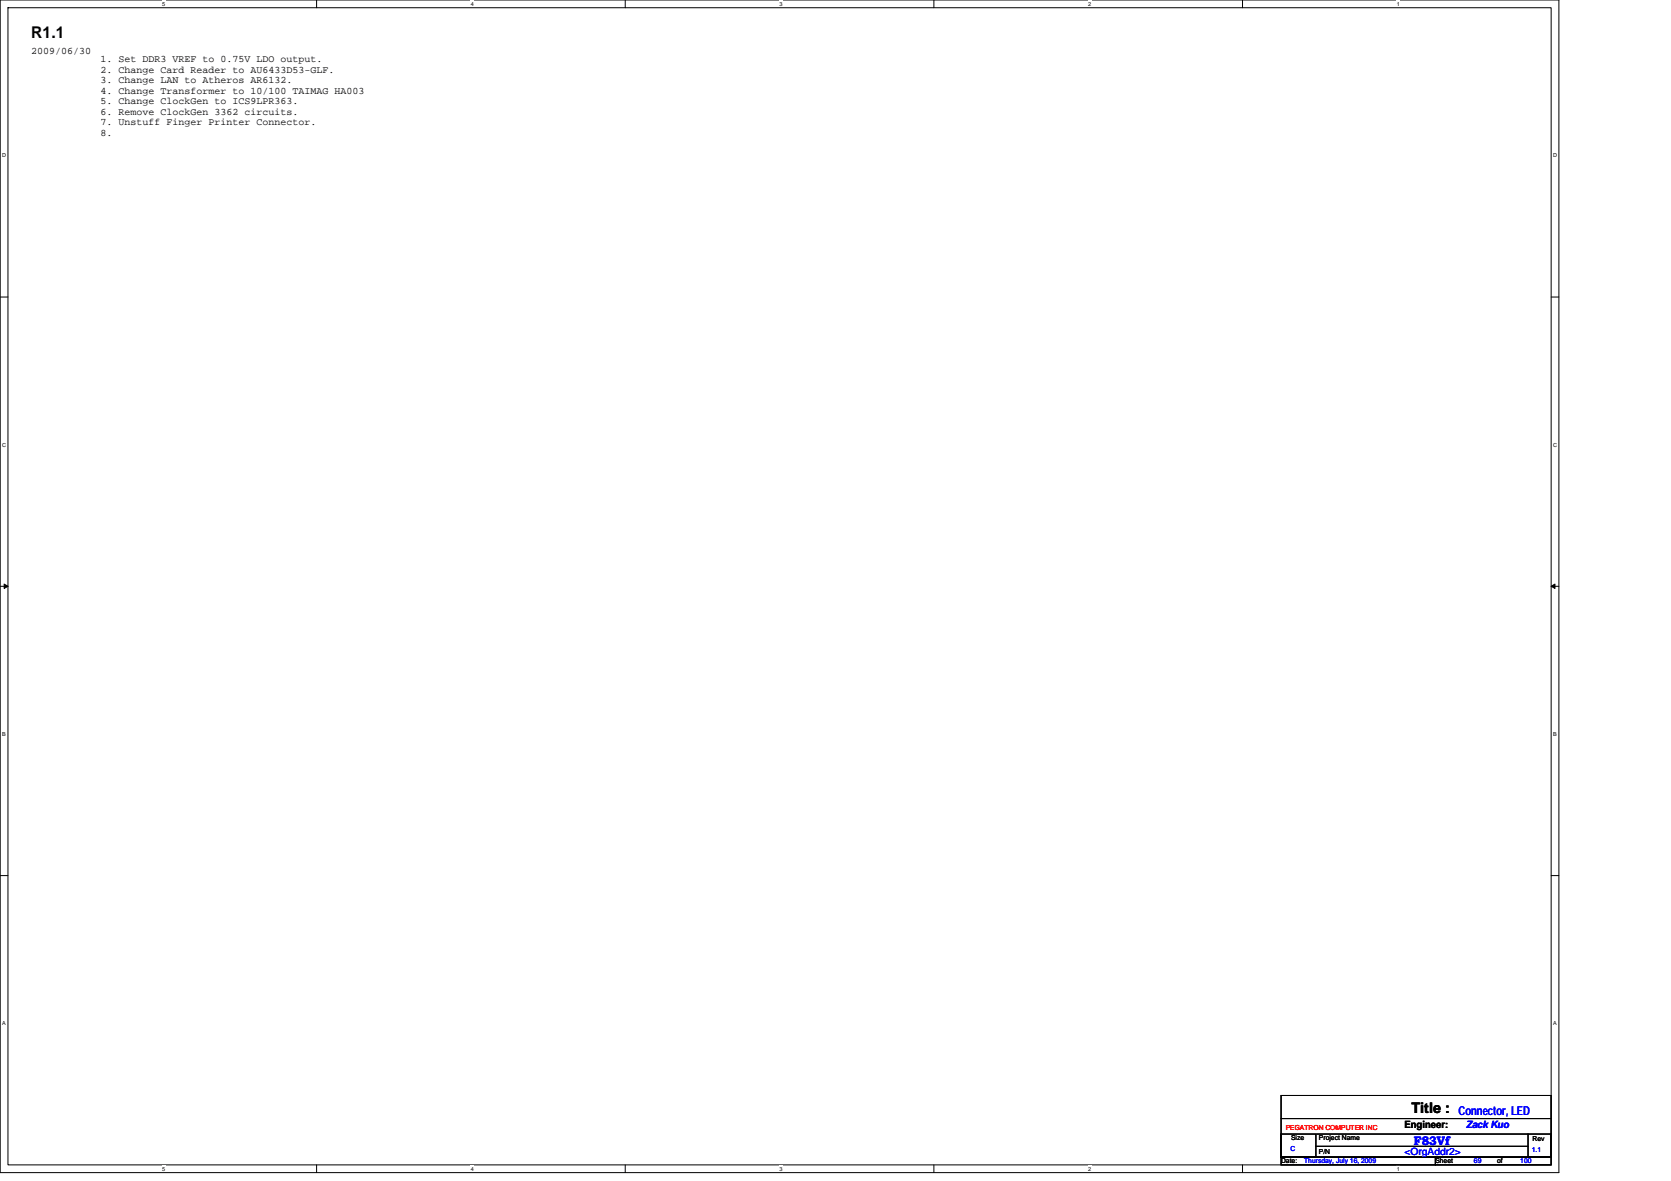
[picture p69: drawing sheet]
<svg xmlns="http://www.w3.org/2000/svg" width="297mm" height="210mm" viewBox="0 0 297 210" stroke-linecap="round" stroke-linejoin="round" font-family="sans-serif">
<defs><g id="words">
<text font-size="2.9" x="5.5" y="6.8">R1.1</text>
<text font-size="2.6" x="250.9" y="197.9">Title :</text>
<g font-size="2.2" fill="#00f">
<text x="251.3" y="203.5">F83Vf</text>
<text x="259.3" y="198.2">Connector, LED</text>
</g>
<g font-size="1.8">
<text x="5.5" y="9.6">2009/06/30</text>
<text x="17.9" y="11">1. Set DDR3 VREF to 0.75V LDO output.</text>
<text x="17.9" y="12.9">2. Change Card Reader to AU6433D53-GLF.</text>
<text x="17.9" y="14.8">3. Change LAN to Atheros AR6132.</text>
<text x="17.9" y="16.7">4. Change Transformer to 10/100 TAIMAG HA003</text>
<text x="17.9" y="18.5">5. Change ClockGen to ICS9LPR363.</text>
<text x="17.9" y="20.4">6. Remove ClockGen 3362 circuits.</text>
<text x="17.9" y="22.3">7. Unstuff Finger Printer Connector.</text>
<text x="17.9" y="24.2">8.</text>
<text x="249.7" y="200.5">Engineer:</text>
</g>
<g font-size="1.8" fill="#00f">
<text x="260.6" y="200.5">Zack Kuo</text>
<text x="249.7" y="205.4">&lt;OrgAddr2&gt;</text>
</g>
<text font-size="1.2" fill="#f00" x="228.6" y="200.8">PEGATRON COMPUTER INC</text>
<g font-size="1.2">
<text x="229.5" y="202.8">Size</text>
<text x="234.5" y="202.8">Project Name</text>
<text x="272.4" y="202.9">Rev</text>
<text x="227.7" y="206.9">Date:</text>
<text x="234.5" y="205.2">P/N</text>
<text x="255.2" y="206.9">Sheet</text>
<text x="266.1" y="206.9">of</text>
</g>
<g font-size="1.2" fill="#00f">
<text x="229.4" y="204.7">C</text>
<text x="231.8" y="206.9">Thursday, July 16, 2009</text>
<text x="262" y="206.9">69</text>
<text x="270.3" y="206.9">100</text>
<text x="272.3" y="204.8">1.1</text>
</g>
<g font-size="1">
<text x="28.8" y="1">5</text>
<text x="83.7" y="1">4</text>
<text x="138.6" y="1">3</text>
<text x="193.4" y="1">2</text>
<text x="248.3" y="1">1</text>
<text x=".4" y="28">D</text>
<text x="276.1" y="28">D</text>
<text x=".4" y="79.4">C</text>
<text x="276.1" y="79.4">C</text>
<text x=".4" y="130.9">B</text>
<text x="276.1" y="130.9">B</text>
<text x=".4" y="182.3">A</text>
<text x="276.1" y="182.3">A</text>
<text x="28.8" y="208.2">5</text>
<text x="83.7" y="208.2">4</text>
<text x="138.6" y="208.2">3</text>
<text x="193.4" y="208.2">2</text>
<text x="248.3" y="208.2">1</text>
</g>
</g></defs>
<path d="M0 0h277.1v208.5h-277.1zM1.4 1.4h274.3v205.7h-274.3z" fill="none" stroke="#000" stroke-width=".18"/>
<g fill="#fff">
<path d="M28.8 .1h.6v1.1h-.6z"/>
<path d="M28.8 207.3h.6v1.1h-.6z"/>
</g>
<path d="M56.3 0v1.4M56.3 207.1v1.4" fill="none" stroke="#000" stroke-width=".18"/>
<g fill="#fff">
<path d="M83.7 .1h.6v1.1h-.6z"/>
<path d="M83.7 207.3h.6v1.1h-.6z"/>
</g>
<path d="M111.1 0v1.4M111.1 207.1v1.4" fill="none" stroke="#000" stroke-width=".18"/>
<g fill="#fff">
<path d="M138.6 .1h.5v1.1h-.5z"/>
<path d="M138.6 207.3h.5v1.1h-.5z"/>
</g>
<path d="M166 0v1.4M166 207.1v1.4" fill="none" stroke="#000" stroke-width=".18"/>
<g fill="#fff">
<path d="M193.4 .1h.6v1.1h-.6z"/>
<path d="M193.4 207.3h.6v1.1h-.6z"/>
</g>
<path d="M220.9 0v1.4M220.9 207.1v1.4" fill="none" stroke="#000" stroke-width=".18"/>
<g fill="#fff">
<path d="M248.3 .1h.6v1.1h-.6z"/>
<path d="M248.3 207.3h.6v1.1h-.6z"/>
<path d="M.4 27.1h.7v1.1h-.7z"/>
<path d="M276.1 27.1h.7v1.1h-.7z"/>
<path d="M.4 78.5h.7v1.1h-.7z"/>
<path d="M276.1 78.5h.7v1.1h-.7z"/>
</g>
<path d="M0 52.8h1.4M275.7 52.8h1.4" fill="none" stroke="#000" stroke-width=".18"/>
<g fill="#fff">
<path d="M.4 130h.7v1.1h-.7z"/>
<path d="M276.1 130h.7v1.1h-.7z"/>
</g>
<path d="M0 104.2h1.4M275.7 104.2h1.4" fill="none" stroke="#000" stroke-width=".18"/>
<path d="M.7 103.8l.7 .4-.7 .4zM275.7 104.2l.7-.4v.8z" fill="#000" stroke="#000" stroke-width=".18"/>
<g fill="#fff">
<path d="M.4 181.4h.7v1.1h-.7z"/>
<path d="M276.1 181.4h.7v1.1h-.7z"/>
</g>
<path d="M0 155.7h1.4M275.7 155.7h1.4M227.7 194.8h48v10.9h-48zM227.7 198.9h48M227.7 201.6h6.2v4.1h-6.2zM227.7 205.7h27.5v1.4h-27.5zM233.9 203.8h37.7M234 201.6h37.6M255.2 205.7h20.5v1.4h-20.5zM271.6 201.6h4.1v4.1h-4.1z" fill="none" stroke="#000" stroke-width=".18"/>
<use href="#words"/>
</svg>
